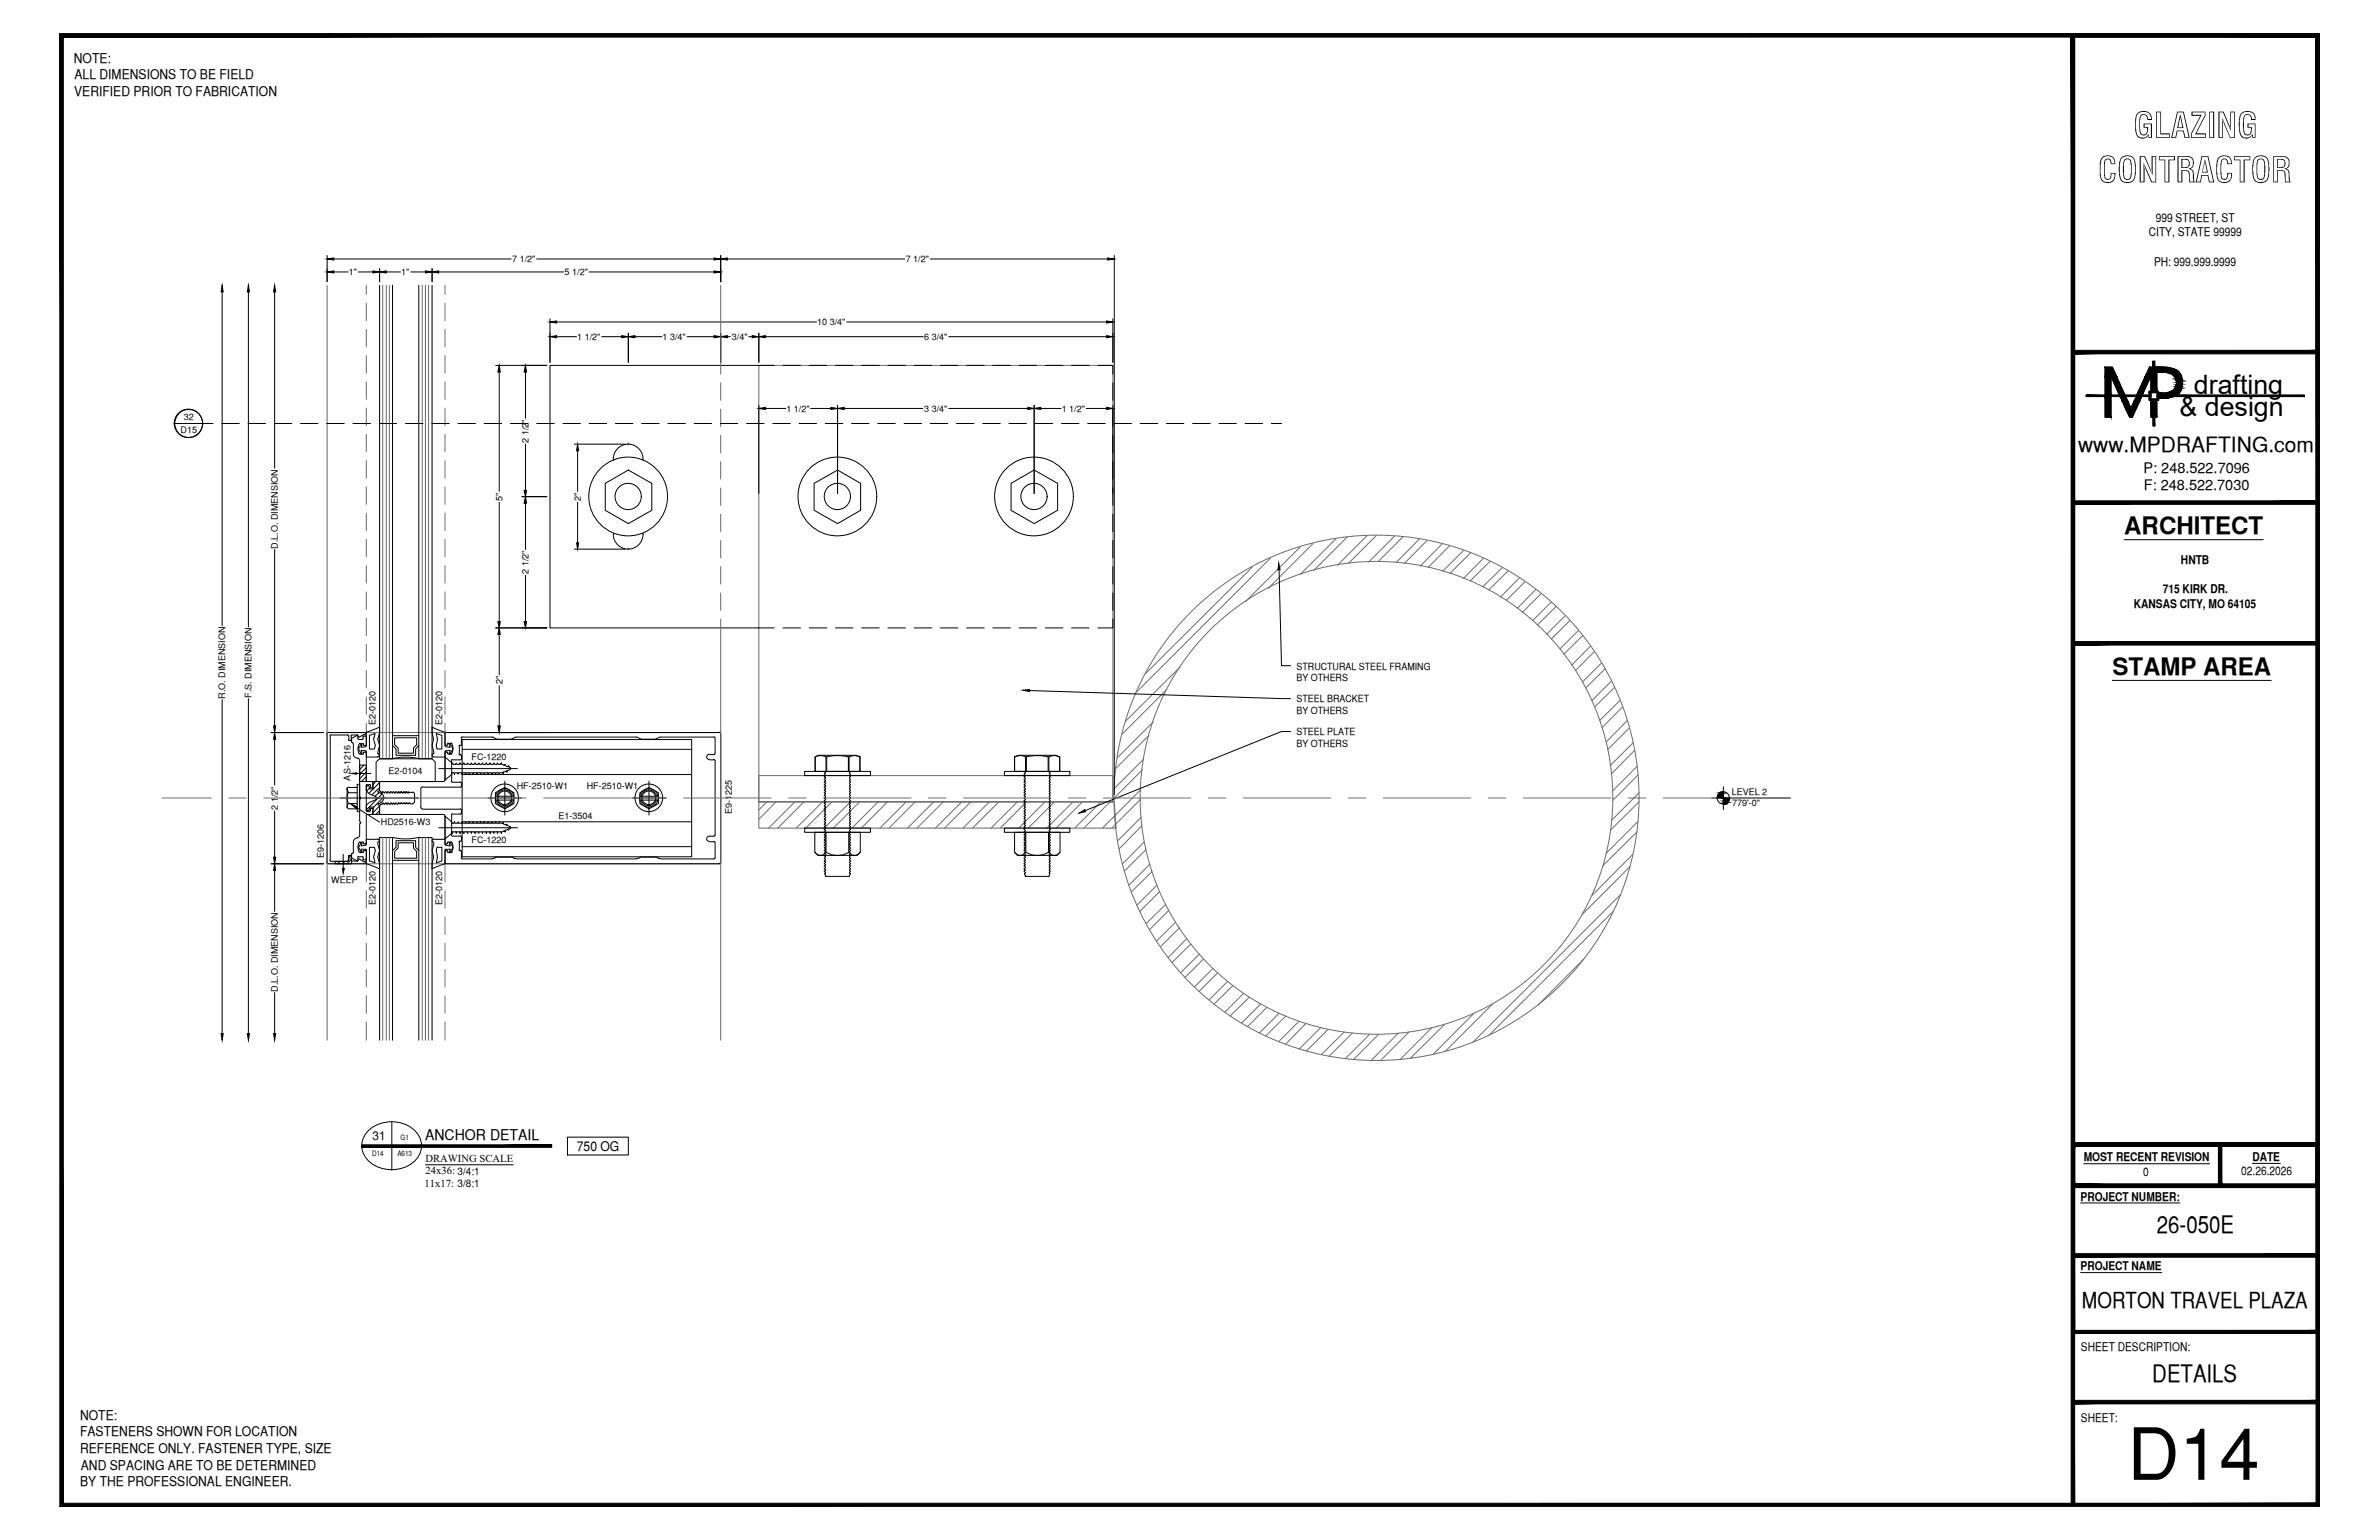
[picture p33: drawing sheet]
<svg xmlns="http://www.w3.org/2000/svg" width="432mm" height="279mm" viewBox="0 0 432 279" stroke-linecap="round" stroke-linejoin="round" font-family="sans-serif">
<defs><g id="words">
<text font-size="13.1" x="386.1" y="268.5">D14</text>
<g font-size="6.3">
<text x="387.2" y="25">GLAZING</text>
<text x="380.8" y="33.1">CONTRACTOR</text>
</g>
<g font-size="4.9">
<text x="398.2" y="71.5">drafting</text>
<text x="395.6" y="75.5">&amp; design</text>
</g>
<g font-size="4.4">
<text x="385.6" y="97">ARCHITECT</text>
<text x="383.4" y="122.5">STAMP AREA</text>
<text x="391.5" y="223.7">26-050E</text>
<text x="390.7" y="250.7">DETAILS</text>
</g>
<text font-size="4" x="377.9" y="237.2">MORTON TRAVEL PLAZA</text>
<text font-size="3.8" x="377.2" y="82">www.MPDRAFTING.com</text>
<text font-size="2.7" x="77.2" y="206.8">ANCHOR DETAIL</text>
<g font-size="2.6">
<text x="389.1" y="85.8">P: 248.522.7096</text>
<text x="389.1" y="89">F: 248.522.7030</text>
</g>
<g font-size="2.4">
<text x="13.4" y="11.4">NOTE:</text>
<text x="13.5" y="17.4">VERIFIED PRIOR TO FABRICATION</text>
<text x="13.5" y="14.4">ALL DIMENSIONS TO BE FIELD</text>
<text x="104.7" y="208.8">750 OG</text>
<text x="14.5" y="257.6">NOTE:</text>
<text x="14.5" y="260.6">FASTENERS SHOWN FOR LOCATION</text>
<text x="14.5" y="263.7">REFERENCE ONLY. FASTENER TYPE, SIZE</text>
<text x="14.5" y="269.6">BY THE PROFESSIONAL ENGINEER.</text>
<text x="14.7" y="266.6">AND SPACING ARE TO BE DETERMINED</text>
</g>
<g font-size="2.2">
<text x="391.3" y="40.2">999 STREET, ST</text>
<text x="390" y="42.9">CITY, STATE 99999</text>
<text x="391" y="48.2">PH: 999.999.9999</text>
<text x="392.6" y="107.6">715 KIRK DR.</text>
<text x="395.9" y="102.3">HNTB</text>
<text x="387.3" y="110.2">KANSAS CITY, MO 64105</text>
<text x="67.6" y="206.9">31</text>
<text x="378.2" y="210.6">MOST RECENT REVISION</text>
<text x="389" y="213.3">0</text>
<text x="406.8" y="213.2">02.26.2026</text>
<text x="408.8" y="210.6">DATE</text>
<text x="377.6" y="217.8">PROJECT NUMBER:</text>
<text x="377.6" y="230.4">PROJECT NAME</text>
<text x="377.7" y="245.2">SHEET DESCRIPTION:</text>
<text x="377.7" y="257.9">SHEET:</text>
</g>
<g font-size="1.9">
<text x="77" y="215.3">11x17: 3/8:1</text>
<text x="77.2" y="210.9">DRAWING SCALE</text>
<text x="77.2" y="213">24x36: 3/4:1</text>
</g>
<g font-size="1.8">
<text x="235.3" y="121.5">STRUCTURAL STEEL FRAMING</text>
<text x="235.3" y="123.6">BY OTHERS</text>
<text x="235.3" y="127.4">STEEL BRACKET</text>
<text x="235.3" y="129.6">BY OTHERS</text>
<text x="235.3" y="133.3">STEEL PLATE</text>
<text x="235.3" y="135.6">BY OTHERS</text>
</g>
<g font-size="1.6">
<text x="93" y="47.6">7 1/2&quot;</text>
<text x="164.4" y="47.6">7 1/2&quot;</text>
<text x="63.3" y="50">1&quot;</text>
<text x="72.8" y="50">1&quot;</text>
<text x="102.5" y="49.9">5 1/2&quot;</text>
<text x="148.3" y="59">10 3/4&quot;</text>
<text x="104.8" y="61.7">1 1/2&quot;</text>
<text x="120.3" y="61.7">1 3/4&quot;</text>
<text x="132.8" y="61.7">3/4&quot;</text>
<text x="167.8" y="61.7">6 3/4&quot;</text>
<text x="33.3" y="76.1">32</text>
<text x="142.7" y="74.7">1 1/2&quot;</text>
<text x="167.8" y="74.7">3 3/4&quot;</text>
<text x="192.7" y="74.7">1 1/2&quot;</text>
<text x="32.8" y="78.6">D15</text>
<text x="95.9" y="80.3" transform="rotate(-90 95.9 80.3)">2 1/2&quot;</text>
<text x="91.2" y="90.9" transform="rotate(-90 91.2 90.9)">5&quot;</text>
<text x="105.4" y="90.9" transform="rotate(-90 105.4 90.9)">2&quot;</text>
<text x="50.4" y="99.6" transform="rotate(-90 50.4 99.6)">D.L.O. DIMENSION</text>
<text x="95.9" y="104.1" transform="rotate(-90 95.9 104.1)">2 1/2&quot;</text>
<text x="91.2" y="124.1" transform="rotate(-90 91.2 124.1)">2&quot;</text>
<text x="40.9" y="126.7" transform="rotate(-90 40.9 126.7)">R.O. DIMENSION</text>
<text x="45.7" y="126.6" transform="rotate(-90 45.7 126.6)">F.S. DIMENSION</text>
<text x="68.1" y="131.6" transform="rotate(-90 68.1 131.6)">E2-0120</text>
<text x="80.3" y="131.6" transform="rotate(-90 80.3 131.6)">E2-0120</text>
<text x="85.6" y="137.9">FC-1220</text>
<text x="63.6" y="141.6" transform="rotate(-90 63.6 141.6)">AS-1216</text>
<text x="70.5" y="140.3">E2-0104</text>
<text x="93.8" y="143.1">HF-2510-W1</text>
<text x="106.5" y="143.1">HF-2510-W1</text>
<text x="50.4" y="146.9" transform="rotate(-90 50.4 146.9)">2 1/2&quot;</text>
<text x="69.2" y="149.7">HD2516-W3</text>
<text x="101.3" y="148.7">E1-3504</text>
<text x="132.8" y="147.7" transform="rotate(-90 132.8 147.7)">E9-1225</text>
<text x="314.3" y="144.3">LEVEL 2</text>
<text x="314.4" y="146.2">779'-0&quot;</text>
<text x="58.8" y="155.7" transform="rotate(-90 58.8 155.7)">E9-1206</text>
<text x="85.6" y="152.9">FC-1220</text>
<text x="60.1" y="160.1">WEEP</text>
<text x="68.1" y="164.3" transform="rotate(-90 68.1 164.3)">E2-0120</text>
<text x="80.3" y="164.3" transform="rotate(-90 80.3 164.3)">E2-0120</text>
<text x="50.4" y="180" transform="rotate(-90 50.4 180)">D.L.O. DIMENSION</text>
</g>
<g font-size="1.3">
<text x="67.6" y="209.8">D14</text>
<text x="72.1" y="209.8">A613</text>
<text x="72.7" y="206.9">G1</text>
</g>
</g></defs>
<!-- layer: SURROUNDING CONDITIONS -->
<g fill="none" stroke="#6c6c6c" stroke-width=".18">
<path d="M137.7 66.3h64.3v79.2h-64.3zM236 99.3l-9.9 9.9M238.3 98.6l-8.1 8.1M242.5 97.7l-6.5 6.5M244.5 97.5l-6.1 6M248.1 97.2l-5.3 5.4M249.8 97.2l-5.1 5M253.1 97.3l-4.7 4.7M254.6 97.4l-4.5 4.5M257.6 97.8l-4.2 4.3M259 98l-4.1 4.2M261.7 98.7l-3.9 4"/>
<path d="M263.1 99.1l-3.9 3.8M265.6 99.9l-3.7 3.7M227.3 102.9l-19.4 19.3M230.6 101.2l-24.3 24.3M266.9 100.3l-3.8 3.8M269.2 101.3l-3.6 3.7M270.4 101.9l-3.6 3.5M272.7 103l-3.6 3.5M273.7 103.6l-3.5 3.5M275.8 104.8l-3.4 3.5M276.8 105.5l-3.4 3.5M278.8 106.9l-3.4 3.5"/>
<path d="M279.7 107.7l-3.3 3.4M281.6 109.2l-3.4 3.4M282.4 110l-3.4 3.4M284.1 111.7l-3.4 3.4M284.9 112.6l-3.3 3.4M286.5 114.4l-3.4 3.3M287.3 115.3l-3.5 3.4M288.7 117.2l-3.4 3.4M289.4 118.2l-3.5 3.5M59.4 132.9h71.4v23.8h-71.4zM207.3 139.7l-5.1 5.1M207.6 137.7l-5.4 5.4"/>
<path d="M208.5 133.4l-5.9 6M209.3 131l-6.5 6.5M211.8 125.1l-8.2 8.1M214.2 121l-9.9 9.9M290.7 120.3l-3.5 3.5M291.3 121.3l-3.5 3.5M292.5 123.6l-3.6 3.5M293.1 124.7l-3.7 3.6M294.1 127.1l-3.8 3.6M294.5 128.3l-3.7 3.7M295.3 130.7l-3.8 3.9M295.7 132.1l-3.9 3.9"/>
<path d="M296.4 134.7l-4.1 4.2M296.7 136.1l-4.2 4.3M297.1 139.1l-4.4 4.4M137.7 145.5h64.5l.4 4.7h-64.9zM137.7 140.7h64.3v4.8h-64.3zM139.2 145.5l-1.5 1.4M140.8 145.5l-3.1 3.2M144.3 145.5l-4.8 4.7M145.9 145.5l-4.7 4.7M149.3 145.5l-4.8 4.7M151 145.5l-4.8 4.7M154.4 145.5l-4.8 4.7"/>
<path d="M156 145.5l-4.7 4.7M159.4 145.5l-4.8 4.7M161.1 145.5l-4.8 4.7M164.5 145.5l-4.8 4.7M166.1 145.5l-4.7 4.7M169.5 145.5l-4.8 4.7M171.2 145.5l-4.8 4.7M174.6 145.5l-4.8 4.7M176.2 145.5l-4.8 4.7M179.6 145.5l-4.8 4.7M181.3 145.5l-4.8 4.7M184.7 145.5l-4.8 4.7"/>
<path d="M186.3 145.5l-4.8 4.7M189.7 145.5l-4.8 4.7M191.4 145.5l-4.8 4.7M194.8 145.5l-4.8 4.7M196.5 145.5l-4.8 4.7M199.8 145.5l-4.7 4.7M201.5 145.5l-4.8 4.7M207 143.3l-6.9 6.9M207 145l-5.2 5.2M207.1 148.3l-4.2 4.2M207.3 149.8l-4.2 4.2M207.7 152.7l-3.9 4"/>
<path d="M208 154.1l-3.9 4M208.7 156.8l-3.8 3.8M209.1 158.1l-3.7 3.7M295.8 157.2l-8.7 8.7M296.4 155l-7.5 7.5M297.1 150.9l-6.2 6.2M297.3 149l-5.8 5.8M297.3 140.6l-4.6 4.6M297.5 143.8l-5 5M297.5 145.5l-5.2 5.1M210 160.6l-3.6 3.6M210.5 161.7l-3.6 3.7"/>
<path d="M211.6 164.1l-3.6 3.5M212.2 165.2l-3.5 3.5M213.4 167.3l-3.5 3.5M214.1 168.3l-3.5 3.5M215.4 170.3l-3.4 3.4M216.2 171.3l-3.5 3.3M217.7 173.1l-3.4 3.4M218.4 174l-3.3 3.4M220.2 175.7l-3.4 3.4M221 176.5l-3.4 3.4M222.8 178.1l-3.3 3.3M223.8 178.8l-3.5 3.4"/>
<path d="M287.4 174.1l-8.3 8.3M292.9 165.3l-22.6 22.5M294.1 162.3l-26.8 26.8M225.7 180.2l-3.4 3.4M226.8 180.9l-3.5 3.4M228.9 182.1l-3.5 3.5M229.9 182.8l-3.5 3.4M232.2 183.8l-3.6 3.6M233.4 184.3l-3.7 3.7M235.8 185.3l-3.7 3.7M237 185.7l-3.7 3.8M239.7 186.4l-3.9 3.9"/>
<path d="M241 186.8l-3.9 3.9M244 187.3l-4.2 4M245.4 187.5l-4.2 4.1M248.6 187.6l-4.4 4.5M250.3 187.6l-4.6 4.6M253.8 187.5l-4.9 4.9M255.7 187.3l-5.1 5.1M259.8 186.5l-5.7 5.7M262.2 185.9l-6.2 6.1M267.5 183.8l-7.4 7.5M271 182.1l-8.7 8.7"/>
<circle cx="249.8" cy="144.7" r="47.7"/>
<circle cx="249.8" cy="144.7" r="42.9"/>
</g>
<!-- layer: COMPONENTS2 -->
<g fill="none" stroke="#000" stroke-width=".18">
<path d="M140.5 66.3h-40.7v47.6h40.7M142.1 66.3h3.2M146.9 66.3h3.2M151.6 66.3h3.2M156.4 66.3h3.2M161.2 66.3h3.1M165.9 66.3h3.2M170.7 66.3h3.2M175.5 66.3h3.1M180.2 66.3h3.2M185 66.3h3.2M189.7 66.3h3.2"/>
<path d="M194.5 66.3h3.2M199.3 66.3h2.7v1.6M202 69.5v3.1M202 74.2v3.2M202 79v3.2M111.3 96.9a2.7 2.7 0 0 0 2.7 2.7M111.4 83.3v.2M111.4 96.8v.2M114 80.6a2.7 2.7 0 0 1 2.7 2.7M114 80.6a2.7 2.7 0 0 0-2.7 2.7M114 99.6h.1M114 80.6h.1"/>
<path d="M116.7 96.9a2.7 2.7 0 0 1-2.7 2.7M116.7 83.3v.2M116.7 96.8v.2M202 83.8v3.1M202 88.5v3.2M202 93.3v3.2M202 98v3.2M142.1 113.9h3.2M146.9 113.9h3.2M151.6 113.9h3.2M156.4 113.9h3.2M161.2 113.9h3.1"/>
<path d="M165.9 113.9h3.2M170.7 113.9h3.2M175.5 113.9h3.1M180.2 113.9h3.2M185 113.9h3.2M189.7 113.9h3.2M194.5 113.9h3.2M202 112.3v1.6h-2.7M202 102.8v3.2M202 107.6v3.1M63.8 134.6l.1 .1M63.8 134v.6"/>
<path d="M63.9 133.9l-.1 .1M63.9 134.7h.1M64 134.7l.1 .1M64.1 134.9v1.9M64.1 136.8a.73 .73 0 0 0 .8 .7M64.8 133.4h.2M64.8 133.4l-.9 .5M64.9 137.6h.1M64.9 137.5l.3 .3M65 134l.1 .1M65 133.5v.5M65.1 134.2h.7"/>
<path d="M65.2 135a1.81 1.81 0 0 0 0 1.8M65.2 136.7l.1 .1M65.3 137.9v2.2M65.3 134.9h-.1M65.3 134.9h.6M65.3 136.8h.6M65.8 134v.1M65.9 134.9l.1 .1M65.9 133.7v.3M65.9 133.5l-.1 .1M66 133.5l.4 .1M66 135l.1 .3"/>
<path d="M66 136.6v.1M66 136.7l-.1 .1M66.1 136.5l-.1 .1M66.1 136.5l.4 .1M66.5 136.7v5l.1 .1M66.5 133.7v1.4M66.5 135.1l-.4 .2M63.8 155.5l.1 .1M63.8 154.9v.7M63.9 155.7l.9 .5M63.9 154.8l-.1 .1M63.9 154.9h.1"/>
<path d="M64.1 154.7l-.1 .1M64.1 152.8v1.9M64.9 152a.73 .73 0 0 0-.8 .7M64.9 152h.1M65 155.5v.6M65 156.1l-.2 .1M65.1 155.4l-.1 .1M65.1 155.4h.7M65.2 152.8a1.52 1.52 0 0 0 .1 1.8M65.2 151.7l-.3 .3M65.3 148.9v.1M65.3 144.5v.1"/>
<path d="M65.3 140v.1M65.3 149.5v2.2M65.3 149.4v.1M65.3 144.9v4.1M65.3 140.5v4M65.3 152.8h-.1M65.3 149.1l.2 .1M65.3 144.6l.2 .1M65.3 140.1l.2 .2M65.3 152.8h.6M65.3 154.7h.6M65.4 149.2v.1"/>
<path d="M65.4 144.7v.1M65.4 140.2v.2M65.5 149.3l-.2 .1M65.5 144.8l-.2 .2M65.5 140.4l-.2 .1M65.8 155.4v.1M65.8 155.9l.1 .1M65.9 152.8l.1 .1M65.9 155.5v.4M66 153l.1 .1M66 152.9v.1M66 156h.4"/>
<path d="M66 154.5l-.1 .1M66.1 154.3l-.1 .3M66.1 154.3l.4 .2M66.4 155.9l-.1 .1M66.5 142.4v4.7l.1 .1M66.5 154.5v1.4M66.5 152.9l-.4 .2M66.6 142.3l-.1 .1M66.6 147.8l-.1 .1v5.1M66.6 141.8h1M66.6 142.4h.5M66.6 147.3h.5"/>
<path d="M66.6 147.8h1M67.1 142.3l.1 .1M67.2 147.1l-.1 .1M67.2 142.4l.1 .5M67.2 146.7v.4M67.3 146.6l-.1 .1M67.4 142.9h.2M67.4 146.7h.2M67.5 141.8l.1 .1M67.5 146.6l.1 .1M67.6 142.8l-.1 .1M67.6 147.6l-.1 .1"/>
<path d="M67.7 141.9v.9M67.7 146.7v.9"/>
</g>
<!-- layer: FASTENERS -->
<g fill="none" stroke="#000" stroke-width=".18">
<path d="M109.9 87.7l4.1-2.4 4.3 2.4v4.9l-4.3 2.4-4.1-2.4zM147.8 87.7l4.2-2.4 4.2 2.4v4.9l-4.2 2.4-4.2-2.4zM183.5 87.7l4.2-2.4 4.3 2.4v4.9l-4.3 2.4-4.2-2.4zM79.6 139.4h14.3M82 138.5l.3 .1M82 138.5l-1.2-1.1v4.1l1.2-1.1M82.1 138.6l.1-.2v.2M82.3 138.7h.4M82.6 138.6l.2-.1 .2 .1M82.8 138.6v-.2l.1 .2M83 138.7h.4M83.3 138.6l.2-.1 .2 .1"/>
<path d="M83.5 138.6v-.2v.2M83.7 138.7h.3M83.9 134.2h41.6v21.2h-41.6zM83.9 136h41.6M84 138.6l.1-.1 .2 .1M84.2 138.6v-.2v.2M84.3 138.7h.4M84.7 138.6l.1-.1 .2 .1M84.8 138.6l.1-.2v.2M85 138.7h.4M85.4 138.6l.1-.1 .2 .1M85.5 138.6v-.2l.1 .2"/>
<path d="M85.7 138.7h.3M86.2 138.5l-.2 .1M86.2 138.6v-.2v.2M86.2 138.5l.2 .1M86.4 138.7h.3M86.7 138.6l.2-.1 .1 .1M86.9 138.6v-.2v.2M87.1 138.7h.3M87.4 138.6l.2-.1 .1 .1M87.6 138.6v-.2v.2M87.8 138.7h.3M88.1 138.6l.2-.1 .1 .1"/>
<path d="M88.3 138.6v-.2v.2M88.5 138.7h.3M88.7 138.6l.2-.1 .2 .1M89 138.6v-.2v.2M89.1 138.7h.4M89.4 138.6l.2-.1 .2 .1M89.6 138.6l.1-.2v.2M89.8 138.7h.4M90.1 138.6l.2-.1 .2 .1M90.3 138.6v-.2l.1 .2M90.5 138.7h.3M90.9 138.5l-.1 .1"/>
<path d="M91 138.6v-.2v.2M91 138.6l.5 .2M91.6 138.7l-.2 .1M91.6 138.8l.1 .1M91.7 138.7v.1M91.8 140l-.4 .1M91.8 138.9l.3 .2M92.1 139.8l-.1 .3-.2-.2M92.3 138.9l-.2 .2M92.3 139l.1 .1M92.3 139.1l.1 .1M92.5 139.3h.1"/>
<path d="M92.6 139.3v.1M92.6 139.6l-.5 .2M92.6 139.5v.1M92.7 139.4v.1M146 140h12v.7h-12zM148 140h.1M149.6 140v.1h.3l-.3 .4 .3 .2-.3 .2v.1l.3 .1-.3 .3 .3 .2-.3 .3v.1h.3l-.3 .4 .3 .2-.3 .2v.1l.3 .1-.3 .3 .3 .2-.3 .3v.1l.3 .1-.3 .3 .3 .2-.3 .2v.1l.3 .1-.3 .3 .3 .2-.3 .3v.1l.3 .1-.3 .3 .3 .2-.3 .2v.1l.3 .1-.3 .3 .3 .2-.3 .3v.1l.3 .1-.3 .3 .3 .2-.3 .2v.2h.3l-.3 .3 .3 .2-.3 .3v.1l.3 .1-.3 .3 .3 .2-.3 .2v.2h.3l-.3 .3 .3 .2-.3 .3v.1l.3 .1-.3 .3 .3 .2-.3 .2v.2h.3l-.3 .3 .3 .2-.3 .3v.1l.3 .1-.3 .3 .3 .2-.3 .2v.2h.3l-.3 .3 .3 .2-.3 .3v.1l.3 .1-.3 .3 .3 .2-.3 .2v.2h.3l-.3 .4 .3 .1-.3 .3v.1l.3 .1-.3 .3 .3 .2-.3 .3v.1h.3l-.2 .3 .2 .5h4.3l.2-.5-.2-.1 .2-.3-.2-.2 .2-.2-.2-.2 .2-.3-.2-.2 .2-.3-.2-.2 .2-.3-.2-.2 .2-.2-.2-.2 .2-.3-.2-.2 .2-.3-.2-.2 .2-.3-.2-.2 .2-.2-.2-.2 .2-.3-.2-.2 .2-.3-.2-.2 .2-.3-.2-.2 .2-.2-.2-.2 .2-.4-.2-.1 .2-.3-.2-.2 .2-.3-.2-.2 .2-.2-.2-.2 .2-.4-.2-.1 .2-.3-.2-.2 .2-.3-.2-.2 .2-.3-.2-.1 .2-.4-.2-.2 .2-.2-.2-.2 .2-.3-.2-.2 .2-.3-.2-.2 .2-.3-.2-.2 .2-.2-.2-.2 .2-.3-.2-.2 .2-.3-.2-.2 .2-.3-.2-.2 .2-.2-.2-.2 .2-.3-.2-.2 .2-.3-.2-.2 .2-.3-.2-.2 .2-.2-.2-.2 .2-.3-.2-.2 .2-.3-.2-.3 .2-.2M149.9 140h-1.9v-2.6l.5-.3h.7a2.63 2.63 0 0 0 1.9 .1h2.2a2.05 2.05 0 0 0 1.6-.1l.9 .1 .3 .2v2.6M149.9 137.4v2.6h.2M150.1 137.4v2.6h3.9M154 137.4v2.6h.1v-2.6M156.1 137.4l-.7-.4h-6.8l-.6 .4v2.6"/>
<path d="M156.1 137.4h.1M156.1 137.4v2.6h-2M156.1 140h.1M182.3 140h11.9v.7h-11.9zM184.1 137.4l.7-.4h6.8l.7 .4v2.6M184.1 140v-2.6l.7-.3h.7a2.15 2.15 0 0 0 1.8 .1l1.7-.1a2.76 2.76 0 0 0 1.9 .1l.8-.1 .6 .3v2.6h-1.9M184.1 137.4h.1M184.1 137.4v2.6h2.1M184.1 140h.1M185.9 140l.2 .2-.2 .3 .2 .2-.2 .2 .2 .3-.2 .2 .2 .3-.2 .2 .2 .2-.2 .3 .2 .2-.2 .2 .2 .3-.2 .2 .2 .3-.2 .2 .2 .2-.2 .3 .2 .2-.2 .2 .2 .3-.2 .2 .2 .3-.2 .2 .2 .2-.2 .3 .2 .2-.2 .2 .2 .3-.2 .2 .2 .3-.2 .2 .2 .2-.2 .3 .2 .2-.2 .2 .2 .3-.2 .2 .2 .3-.2 .2 .2 .2-.2 .3 .2 .2-.2 .2 .2 .3-.2 .2 .2 .3-.2 .2 .2 .2-.2 .3 .2 .2-.2 .2 .2 .3-.2 .2 .2 .3-.2 .2 .2 .2-.2 .3 .2 .3-.2 .1 .2 .3-.2 .2 .2 .3-.2 .2 .2 .2-.2 .3 .2 .3-.2 .1 .2 .3-.2 .3 .2 .2-.2 .2 .2 .3-.2 .2 .2 .3-.2 .2 .2 .2-.2 .2 .2 .5h4.3l.2-.5-.2-.3 .2-.1-.2-.3 .2-.2-.2-.3 .2-.2-.2-.3 .2-.1-.2-.4 .2-.2-.2-.2 .2-.2-.2-.3 .2-.2-.2-.3 .2-.2-.2-.3 .2-.2-.2-.2 .2-.2-.2-.3 .2-.2-.2-.3 .2-.2-.2-.3 .2-.2-.2-.2 .2-.2-.2-.3 .2-.2-.2-.3 .2-.2-.2-.3 .2-.2-.2-.2 .2-.2-.2-.3 .2-.2-.2-.3 .2-.2-.2-.3 .2-.2-.2-.2 .2-.2-.2-.3 .2-.2-.2-.3 .2-.2-.2-.3 .2-.2-.2-.2 .2-.2-.2-.3 .2-.2-.2-.3 .2-.2-.2-.3 .2-.2-.2-.2 .2-.2-.2-.3 .2-.2-.2-.3 .2-.2-.2-.3 .2-.2-.2-.2 .2-.2-.2-.4 .2-.1-.2-.3 .2-.2-.2-.3 .2-.2-.2-.2 .2-.2-.2-.4 .2-.1M186.2 137.4v2.6v-2.6M190.2 137.4v2.6h-4"/>
<path d="M190.4 137.4v2.6h-.2M192.3 140h.1M61.7 144.8h14.2M63 146.4l.3 .3M63 143.1l.2 .7a2.19 2.19 0 0 0 0 1.9M63.2 145.7l-.2 .8M63.2 145.8h1.6M63.2 143.8h1.6M63.3 142.8l-.3 .3v3.3M63.3 146.7h1.5M63.3 142.9h1.5M64.8 142.3h.5v5h-.5z"/>
<path d="M79.6 150.2h14.3M82 149.2l.1 .2M82 149.2l-1.2-1.1v4.1l1.2-1.1M82.1 151.1l.1 .1v-.1M82.1 140.2l-.1 .2M82.2 140.2h.2M82.2 149.4h.2M82.3 150.9l-.3 .1M82.3 150.9h.4M82.3 140.2l.2 .1M82.3 149.4l.2-.2 .1 .2M82.5 140.3v.2v-.2"/>
<path d="M82.5 149.2v-.1v.1M82.6 140.2l-.1 .1M82.6 150.9l.2 .1 .2-.1M82.7 140.2h.3M82.7 149.4h.3M82.8 151.1v.1l.1-.1M83 140.2l.1 .1M83 149.4l.1-.2 .2 .2M83 150.9h.4M83.1 140.3l.1 .2v-.2M83.1 149.2l.1-.1v.1M83.3 140.2l-.2 .1"/>
<path d="M83.3 140.2l.5 .1M83.3 149.4l.5-.2 .2 .2h.4M83.3 150.9l.2 .1 .2-.1M83.5 151.1v.1v-.1M83.7 150.9h.3M83.8 140.3v.2l.1-.2M83.8 149.2v-.1l.1 .1M83.9 140.5h41.6M83.9 149.1h41.6M83.9 153.6h41.6M84 150.9l.1 .1 .2-.1M84.2 151.1v.1v-.1"/>
<path d="M84.3 150.9h.4M84.4 140.2l.1 .1M84.4 149.4l.1-.2 .2 .2M84.4 140.2h-.4l-.2 .1M84.5 140.3v.2l.1-.2M84.5 149.2v-.1l.1 .1M84.7 140.2l-.2 .1M84.7 150.9l.1 .1 .2-.1M84.7 140.2h.3M84.7 149.4h.3M84.8 151.1l.1 .1v-.1M85 140.2l.2 .1 .1-.1"/>
<path d="M85 149.4l.2-.2 .1 .2M85 150.9h.4M85.2 140.3v.2v-.2M85.2 149.2v-.1v.1M85.3 140.2l.5 .1M85.3 149.4l.5-.2 .2 .2h.4M85.4 150.9l.1 .1 .2-.1M85.5 151.1v.1l.1-.1M85.7 150.9h.3M85.9 140.3v.2v-.2M85.9 149.2v-.1v.1M86 150.9l.2 .1"/>
<path d="M86.2 151.1v.1v-.1M86.4 140.2l.1 .1M86.4 150.9l-.2 .1M86.4 149.4l.1-.2 .2 .2M86.4 140.2h-.4l-.1 .1M86.4 150.9h.3M86.6 140.3v.2v-.2M86.6 149.2v-.1v.1M86.7 140.2l-.1 .1M86.7 150.9l.2 .1 .1-.1M86.7 140.2h.4M86.7 149.4h.4"/>
<path d="M86.9 151.1v.1v-.1M87.1 150.9h.3M87.1 140.2l.1 .1M87.1 149.4l.1-.2 .2 .2M87.2 140.3v.2v-.2M87.2 149.2v-.1v.1M87.4 140.2l-.1 .1M87.4 150.9l.2 .1 .1-.1M87.4 140.2h.4M87.4 149.4h.4M87.6 151.1v.1v-.1M87.7 140.2l.2 .1"/>
<path d="M87.7 149.4l.2-.2 .1 .2M87.8 150.9h.3M87.9 140.3v.2v-.2M87.9 149.2v-.1v.1M88 140.2l-.1 .1M88.1 140.2l.5 .1M88.1 149.4l.5-.2 .1 .2h.5M88.1 150.9l.2 .1 .1-.1M88.3 151.1v.1v-.1M88.5 150.9h.3M88.6 140.3v.2v-.2M88.6 149.2v-.1v.1"/>
<path d="M88.6 144.8h6.1M88.7 150.9l.2 .1 .2-.1M89 151.1v.1v-.1M89.1 150.9h.4M89.1 140.2l.2 .1M89.1 149.4l.2-.2 .1 .2M89.2 140.2h-.5l-.1 .1M89.3 140.3v.2v-.2M89.3 149.2v-.1v.1M89.4 140.2l-.1 .1M89.4 150.9l.2 .1 .2-.1M89.5 140.2h.3"/>
<path d="M89.5 149.4h.3M89.6 151.1l.1 .1v-.1M89.8 140.2l.1 .1 .2-.1M89.8 149.4l.1-.2 .2 .2M89.8 150.9h.4M89.9 143.8l1.7-.9 1.7 .9v2l-1.7 .9-1.7-.9zM89.9 144.5h3.4M89.9 145.2h3.4M90 144.4a1.68 1.68 0 0 1 1.6-1.3 1.68 1.68 0 0 1 1.6 1.3M90 145.1a1.68 1.68 0 0 0 1.6 1.3 1.68 1.68 0 0 0 1.6-1.3M90 140.3v.2v-.2M90 149.2v-.1v.1"/>
<path d="M90.1 140.2h.4M90.1 149.4h.4M90.1 150.9l.2 .1 .2-.1M90.2 144.4a1.43 1.43 0 0 1 1.4-1.1 1.43 1.43 0 0 1 1.4 1.1M90.2 145.1a1.43 1.43 0 0 0 1.4 1.1 1.43 1.43 0 0 0 1.4-1.1M90.3 151.1v.1l.1-.1M90.5 140.2l.1 .1M90.5 149.4l.1-.2 .2 .2M90.5 150.9h.3M90.6 140.3l.1 .2v-.2M90.6 149.2l.1-.1v.1M90.8 140.2l-.2 .1"/>
<path d="M90.8 150.9l.1 .1M90.8 140.2h.4M90.8 149.4h.4M91 151.1v.1v-.1M91.1 150.9l-.1 .1M91.2 140.2h.1M91.3 149.3h-.1M91.4 140.2l-.1 .2v-.1M91.4 149.4l-.1-.2 .1 .3M91.4 140l-.1 .2M91.4 150.8l.2 .1M91.4 149.5l.4 .2"/>
<path d="M91.5 150.7l-.4 .2M91.6 141.7v6.2M91.7 150.7v.2M91.7 150.6l-.1 .1M92 149.5l-.2 .2M92 149.5l.1 .3M92.1 150.4l.2 .2M92.1 149.8l.5 .2M92.1 150.5l-.3 .1M92.4 150.5l-.1 .1M92.4 150.3l-.1 .1M92.6 150v.1"/>
<path d="M92.6 150.3l-.1 .1M92.6 150.2v.1M92.7 150.1v.1M114.7 144.8h6.2M116.1 144.4a1.68 1.68 0 0 1 1.7-1.3 1.68 1.68 0 0 1 1.6 1.3M116.1 145.1a1.68 1.68 0 0 0 1.7 1.3 1.68 1.68 0 0 0 1.6-1.3M116.1 143.8l1.7-.9 1.7 .9v2l-1.7 .9-1.7-.9zM116.1 144.5h3.4M116.1 145.2h3.4M116.4 144.4a1.43 1.43 0 0 1 1.4-1.1 1.43 1.43 0 0 1 1.3 1.1M116.4 145.1a1.43 1.43 0 0 0 1.4 1.1 1.43 1.43 0 0 0 1.3-1.1M117.8 141.7v6.2"/>
<path d="M146 150.2h12v.8h-12zM147.9 154.6l.6 .6h7.1l.5-.6M149.9 151h4.2v3.6a4 4 0 0 1-4.2 0zM149.9 151h-2v3.6a1.19 1.19 0 0 0 2 0M154.1 151h2v3.6a1.25 1.25 0 0 1-2 0M182.3 150.2h11.9v.8h-11.9zM184.1 154.6l.6 .6h7.1l.6-.6M186.2 151h4.1v3.6a4 4 0 0 1-4.1 0zM186.2 151h-2.1v3.6a1.19 1.19 0 0 0 2.1 0M190.3 151h2.1v3.6a1.25 1.25 0 0 1-2.1 0"/>
<circle cx="114" cy="90.1" r="7.1"/>
<circle cx="114" cy="90.1" r="2.38"/>
<circle cx="152" cy="90.1" r="7.1"/>
<circle cx="152" cy="90.1" r="2.38"/>
<circle cx="187.7" cy="90.1" r="7.1"/>
<circle cx="187.7" cy="90.1" r="2.38"/>
<circle cx="91.6" cy="144.7" r="2.51"/>
<circle cx="91.6" cy="144.7" r="1.24"/>
<circle cx="117.8" cy="144.7" r="2.51"/>
<circle cx="117.8" cy="144.7" r="1.24"/>
</g>
<!-- layer: DIM -->
<g fill="none" stroke="#000" stroke-width=".18">
<path d="M40.3 53v60.5M45.1 53v60.7M49.8 53v32M59.4 46.4v4.7M60.6 49.3h2.6M60.6 47h32.2M65 49.3h2.7M68.9 48.8v2.3M70.1 49.3h2.6M74.5 49.3h2.7M78.4 48.8v2.3M79.6 49.3h22.7"/>
<path d="M97.4 47h32.2M106.9 49.3h22.7M130.8 46.4v4.7M49.8 99.7v32M104.3 80.6h9.2M104.3 99.6h9.2M104.8 81.8v7.4M104.8 91.1v7.4M40.3 126.9v60.6M45.1 126.7v60.8M49.2 132.9h9.5M49.8 134.1v8.3"/>
<path d="M49.2 156.7h9.5M49.8 147.1v8.4M49.8 157.9v7.5M49.8 180.1v7.4"/>
</g>
<g fill="#000" stroke="#000" stroke-width=".18">
<path d="M40.3 51.8l.2 1.2h-.4zM45.1 51.8l.2 1.2h-.4zM49.8 51.8l.2 1.2h-.3zM59.4 49.3l1.2-.2v.4zM59.4 47l1.2-.2v.4zM67.7 49.1l1.2 .2-1.2 .2zM68.9 49.3l1.2-.2v.4zM77.2 49.1l1.2 .2-1.2 .2zM78.4 49.3l1.2-.2v.4zM129.6 49.1l1.2 .2-1.2 .2zM129.6 46.8l1.2 .2-1.2 .2zM104.8 80.6l.2 1.2h-.4z"/>
<path d="M104.6 98.5h.4l-.2 1.1zM49.8 132.9l.2 1.2h-.3zM49.7 131.7h.3l-.2 1.2zM49.8 156.7l.2 1.2h-.3zM49.7 155.5h.3l-.2 1.2zM40.1 187.5h.4l-.2 1.2zM44.9 187.5h.4l-.2 1.2zM49.7 187.5h.3l-.2 1.2z"/>
</g>
<!-- layer: LIGHT_1 -->
<g fill="none" stroke="#6c6c6c" stroke-width=".18">
<path d="M59.4 51.8v136.9M66.5 51.8v1.6M66.5 55v3.2M66.5 59.8v3.1M80.8 51.8v1.6M80.8 55v3.2M80.8 59.8v3.1M130.8 51.8v16.1M66.5 64.5v3.2M66.5 69.3v3.2M66.5 74v3.2M66.5 78.8v3.2"/>
<path d="M80.8 64.5v3.2M80.8 69.3v3.2M80.8 74v3.2M80.8 78.8v3.2M130.8 69.5v3.1M130.8 74.2v3.2M130.8 79v3.2M66.5 83.6v3.1M66.5 88.3v3.2M66.5 93.1v3.2M66.5 97.9v3.1M80.8 83.6v3.1"/>
<path d="M80.8 88.3v3.2M80.8 93.1v3.2M80.8 97.9v3.1M130.8 83.8v3.1M130.8 88.5v3.2M130.8 93.3v3.2M130.8 98v3.2M66.5 102.6v3.2M66.5 107.4v3.2M66.5 112.1v3.2M66.5 116.9v3.2M80.8 102.6v3.2"/>
<path d="M80.8 107.4v3.2M80.8 112.1v3.2M80.8 116.9v3.2M130.8 102.8v3.2M130.8 107.6v3.1M130.8 112.3v76.4M66.5 121.7v3.1M66.5 126.4v3.2M66.5 131.2v1.7M80.8 121.7v3.1M80.8 126.4v3.2M80.8 131.2v1.7"/>
<path d="M66.5 156.7v3.3M80.8 156.7v3.3M66.5 161.6v3.2M66.5 166.4v3.1M66.5 171.1v3.2M66.5 175.9v3.2M80.8 161.6v3.2M80.8 166.4v3.1M80.8 171.1v3.2M80.8 175.9v3.2M66.5 180.7v3.1M66.5 185.4v3.3"/>
<path d="M80.8 180.7v3.1M80.8 185.4v3.3"/>
</g>
<!-- layer: S-DIM -->
<g fill="none" stroke="#000" stroke-width=".18">
<path d="M99.8 57.8v7.9M101 58.4h47.2M130.8 46.4v4.7M132 47h32.2M153.7 58.4h47.2M168.8 47h32.2M202 57.8v7.9M202.2 46.4v97.8M90 66.3h9.3M90.6 67.5v21.7M95.4 67.5v8.4M101 61.1h3.6"/>
<path d="M109.2 61.1h3.6M114 60.5v5.2M115.3 61.1h4.8M124.7 61.1h4.9M130.8 60.5v5.2M132 61.1h.6M135.9 61.1h.6M137.7 60.5v5.2M137.7 73.5v16M138.9 61.1h28.7M138.9 74.1h3.7M147.1 74.1h3.7"/>
<path d="M152 73.5v16M153.2 74.1h14.3M172.2 61.1h28.7M172.2 74.1h14.4M187.7 73.5v16M188.9 74.1h3.7M197.2 74.1h3.7M202 73.5v16M90.6 91.1v21.7M94.7 90.1h4.6M95.4 80.6v8.4M95.4 91.3v8.4"/>
<path d="M90 113.9h9.3M90.6 115.1v7.3M95.4 104.4v8.4M90 132.9h9.3M90.6 124.4v7.3"/>
</g>
<g fill="#000" stroke="#000" stroke-width=".18">
<path d="M99.8 58.4l1.2-.2v.4zM130.8 47l1.2-.2v.4zM200.9 58.2l1.1 .2-1.1 .2zM201 46.8l1.2 .2-1.2 .2zM90.6 66.3l.2 1.2h-.4zM95.4 66.3l.2 1.2h-.5zM99.8 61.1l1.2-.2v.4zM112.8 60.9l1.2 .2-1.2 .2zM114 61.1l1.3-.2v.4zM129.6 60.9l1.2 .2-1.2 .2zM130.8 61.1l1.2-.2v.4zM136.5 60.9l1.2 .2-1.2 .2z"/>
<path d="M137.7 61.1l1.2-.2v.4zM137.7 74.1l1.2-.2v.4zM150.8 73.9l1.2 .2-1.2 .2zM152 74.1l1.2-.2v.4zM186.6 73.9l1.1 .2-1.1 .2zM187.7 74.1l1.2-.2v.4zM200.9 60.9l1.1 .2-1.1 .2zM200.9 73.9l1.1 .2-1.1 .2zM95.1 89h.5l-.2 1.1zM95.4 90.1l.2 1.2h-.5zM90.4 112.8h.4l-.2 1.1zM90.6 113.9l.2 1.2h-.4z"/>
<path d="M95.1 112.8h.5l-.2 1.1zM90.4 131.7h.4l-.2 1.2z"/>
</g>
<!-- layer: GLASS -->
<path d="M68.9 51.8v85.9h2.3v-85.9M76 51.8v85.9h2.4v-85.9M71.2 137.6l1.4-.2h1.4l2 .2M71.2 151.9l1.4 .3h1.4l2-.3M68.9 188.7v-36.7h2.3v36.7M76 188.7v-36.7h2.4v36.7" fill="none" stroke="#000" stroke-width=".18"/>
<path d="M69.5 51.8v85.9M70.1 51.8v85.9M70.7 51.8v85.9M76.6 51.8v85.9M77.2 51.8v85.9M77.8 51.8v85.9M69.5 152v36.7M70.1 152v36.7M70.7 152v36.7M76.6 152v36.7M77.2 152v36.7M77.8 152v36.7" fill="none" stroke="#6c6c6c" stroke-width=".18"/>
<!-- layer: GASKETS -->
<path d="M62.2 157.5h.3l-.2 .9zM63.8 140.3l.9-.1v.3z" fill="#000" stroke="#000" stroke-width=".18"/>
<g fill="none" stroke="#000" stroke-width=".18">
<path d="M65.1 135.7v.2M65.2 136l.3 .7M65.5 135l.2 .1M65.5 135l-.3 .7M65.7 136.6l-.2 .1M65.7 136.6l-.2-.5 .9 .2 .1 1.1h2.1M65.7 135.1l-.2 .5 .9-.1M66 138.8l-.7 .8M66.5 132.9v2.4l-.2 .1M66.5 139.3l-1 1-.2-.2M67.8 133.9v.4M67.9 133.9l.2-.8-1 .3v2.5h.8l.2-.6-.2-.9"/>
<path d="M68.3 138.2l.6-.5h9.5l.6 .5v3.6h-10.7zM68.5 136.7a.29 .29 0 0 1 .3 .3 .29 .29 0 0 1-.3 .3M68.6 134.2l.3 1.1-.3 1.5M68.6 134v.2M68.9 131.9l-2.4 .9M68.9 132v.9l-.3 1.1M78.4 131.9l2.4 .9M78.4 132v.9l.3 1.1M78.7 134v.2M78.7 134.2l-.3 1.1 .3 1.5M78.7 136.7a.29 .29 0 0 0-.3 .3 .29 .29 0 0 0 .3 .3M79.3 133.9v.4"/>
<path d="M79.4 133.9l-.2-.8 1 .3v2.5h-.9l-.1-.6 .2-.9M80.8 132.9v2.4l.1 .1M80.9 136.2l-.1 .2v1h-2.1M81 136.2l.7-.1-.1 .5M81.5 135.1l.2-.1 .5 .7M81.5 136.6l.2 .1M81.6 135.1l.1 .5-.7-.1M82.1 135.7v.2M82.2 136l-.5 .7M60.9 156.3h-.1M61.7 156.3l-.4 .4M62.3 155v2.5"/>
<path d="M62.6 156.3l-.4 .4M63.2 156.1l-.1 .1M63.3 155.4v.7M63.4 155.2l-.2 .2M63.4 155.2h.2M63.6 155.2l.2 .2v.7M63.6 155.2l-.3 .4M63.7 156.1l.1 .1M63.8 156l-.8 .7M63.8 156.2v.5h-3v-.4h2.3M64.7 140.3h2.6M65.1 153.6v.2"/>
<path d="M65.2 153.9l.3 .7M65.3 140v.1M65.3 140.1v-1.3h1.2v2.9M65.3 140.5v1.3h1.3M65.4 140.2v.2M65.5 140.4l-.2 .1M65.5 152.9l.2 .1M65.5 152.9l-.3 .7M65.7 154.4l-.2 .1M65.7 153l-.2 .5 .8-.1 .2-.2M66.3 154.1l.2 .1M66.4 154.1h-.9l.2 .4"/>
<path d="M66.5 142.6v.8l.5 .6 1.2 .5M66.5 154.2v2.5l2.4 .9M66.5 140.1l-1.2 1.2M66.5 140.9l-.9 .9M66.5 141.7l-.1 .1M66.5 141.7l.1 .1M66.5 146.9l.1 .1M66.6 142.5l-.1 .1M66.6 147.1h.3M66.6 142.6h.3M66.7 142.6l-.2 .1M66.8 142.5l.1 .1"/>
<path d="M66.9 146.9l-.1 .1M67 142.6l.2 .5M67.1 143l-.6 .5M67.1 146.6l-.1 .4M67.2 146.4l-.1 .1M67.2 143.1h.6l-.9 .9M67.2 146.4h.6M67.6 147.7l.1 .1M67.7 141.9v.9l.1 .3 1.1-1.1M67.7 146.4l.1 .1M67.7 141.8l-.1 .1M67.8 147.8h1"/>
<path d="M67.8 141.8h1M67.8 146.6l-.1 .1v1M67.8 143l-.1 .1M67.8 155.3v.4M67.9 155.3l.2-1-.2-.6h-.8v2.5l1 .3-.2-.8M68.2 144.5a.29 .29 0 0 1 .1 .2 .29 .29 0 0 1-.1 .3M68.2 145.1l-1.2 .5-.5 .5v.8M68.2 141.8l-.5 .6M68.5 152.2a.29 .29 0 0 1 .3 .3 .29 .29 0 0 1-.3 .3M68.6 152.3h-2.1v.9M68.6 152.8l.3 1.5-.3 1.1M68.6 155.6l.3 1.1v.9"/>
<path d="M68.6 155.4v.1M68.6 143.5v.2M68.6 145.8v.2M68.6 146l.3 .1v1.6M68.6 143.8l.6 .2M68.7 141.8l.1 .1M68.8 143.8l-.7 .7M68.8 147.7l-.1 .1M68.9 142.9l-1.4 1.3M68.9 146.2l-1.2 1.2M68.9 147.1l-.7 .7M68.9 141.9v1.5l-.3 .2"/>
<path d="M69.1 143.9a.92 .92 0 0 1 .6 .8 .92 .92 0 0 1-.6 .9M69.2 145.7l-.6 .2M69.3 144.1l-2.8 2.8M69.7 144.6l-1.9 1.9M78.7 155.4v.1M78.7 155.6l-.3 1.1v.9M78.7 152.2a.29 .29 0 0 0-.3 .3 .29 .29 0 0 0 .3 .3M78.7 152.3h2.1v.9M78.7 152.8l-.3 1.5 .3 1.1M79.3 155.3l-.1 1.2 1-.3v-2.5h-.9l-.1 .6 .2 1M80.8 154.2v2.5l-2.4 .9M80.8 153.2l.1 .2"/>
<path d="M80.9 154.1l-.1 .1M81 154.1h.7l-.1 .4M81.5 154.4l.2 .1M81.6 153l.1 .5-.7-.1M81.7 152.9l-.2 .1M81.7 152.9l.5 .7M82.1 153.6v.2M82.2 153.9l-.5 .7"/>
</g>
<!-- layer: COMPONENTS -->
<g fill="none" stroke="#000" stroke-width=".18">
<path d="M59.4 133.2v23.2M59.6 132.8l-.3 .3M59.6 132.9h6.7M59.9 133.5v22.6M60.1 133.3l-.2 .2M60.1 133.3h3M63.1 133.3l.1 .1M63.2 134.2l.2 .2M63.3 133.5v.7M63.8 133.5v.7l-.4 .2M63.8 133.3l-.1 .2M63.9 133.3h.9"/>
<path d="M64.8 133.3l.2 .2M66 133.3l-.9 .4-.1-.2M66.1 133.2h-.1M66.1 133.3h.2M66.3 132.9l.1 .2-.1 .1M80.8 136.7v4.8l-.2 .3h-11.6M80.8 133v2M80.8 135l.2 .2M80.9 132.8l-.1 .2M81 132.9h49.6M81 136.4l-.2 .2M81 136.5h.1"/>
<path d="M81.1 136.4l.1 .2M81.2 135.1l-.1 .2M81.2 136.6l.2 .2M81.3 135v.1M81.3 136.6v.1M81.4 134.8l-.2 .2M81.4 134.9h.5M81.4 136.8h.5M81.9 134.8l.1 .1M82 138v3.7M82 134.9a1.81 1.81 0 0 1 0 1.8M82 136.7l-.1 .1"/>
<path d="M82.1 137.8l-.2 .2M82.2 137.9h1.4M83.3 136.8l.3 .2M83.4 135.4v1.4M83.5 135.2l-.2 .2M83.5 135.3h.1M83.5 136.9l.3 .2M83.8 133.9v1.2M83.8 137.2v.5M83.8 135.1l-.2 .2M83.8 137.6l-.3 .3M83.9 133.7l-.2 .2"/>
<path d="M83.9 133.7h5.4M89.3 133.7l.4 .1M89.7 133.9l.3 .1M90 134h.1M90.1 134.1h2.8M92.9 134h.1M93.3 133.9l-.3 .1M93.7 133.7l-.4 .1M93.7 133.7h21.8M115.5 133.7l.3 .1M115.9 133.9l.4 .1M116.3 134.1h2.8"/>
<path d="M119.1 134h-.1M119.5 133.9l-.3 .1M119.9 133.7l-.4 .1M119.9 133.7h9.7M128.7 136.8a.48 .48 0 0 0-.4 .5 .48 .48 0 0 0 .4 .5M128.8 137.9h.8M128.8 136.9h.8M129.6 137.8l.2 .2v13.5M129.6 133.7l.2 .2v2.8M129.8 136.7l-.2 .2M130.6 132.8l.1 .2M130.8 133v23.5"/>
<path d="M59.3 156.4l.3 .3M59.6 156.7h6.7M59.9 156.1l.2 .2h3M63.2 156.1l-.1 .1M63.3 155.4v.7M63.4 155.2l-.2 .2M63.4 155.2l.4 .2v.7M63.7 156.1l.1 .1M63.9 156.2h.9M65 156.1l-.2 .1M65.2 155.9h-.2v.2M65.2 155.8l.9 .5"/>
<path d="M66.1 156.3h.2M66.3 156.3l.1 .2-.1 .2M68.8 147.6l.2 .2M68.8 143.3l.1 .1M68.9 146.1l-.1 .1M68.9 142v1.3M68.9 146.2v1.4M68.9 143.4l.3 .2M69 141.8l-.2 .2M69 147.8h11.6l.2 .3v4.8M69.1 146l-.2 .2M69.1 143.6v.1"/>
<path d="M69.2 143.7l.1 .1M69.2 143.8h.2M69.3 145.9l-.2 .1M69.4 145.8l-.2 .1M69.4 143.7h.2M69.4 145.7h.2M69.5 143.7l-.1 .1M69.5 145.7l-.1 .2M69.6 145.7l.1 .2M69.7 143.7v.1M69.7 145.9h.1M69.9 145.7h.2"/>
<path d="M70 145.7l-.2 .2M70.1 145.7l.1 .2M70.2 143.8h.1M70.2 145.9h.1M70.2 143.8l-.2-.2-.2 .3-.1-.1M70.4 143.7h.1M70.4 145.7h.1M70.4 143.7v.1M70.4 145.7v.2M70.5 145.7l.2 .2M70.6 143.7l.1 .1M70.6 145.9h.2"/>
<path d="M70.9 145.7h.1M70.9 145.7l-.1 .2M71.1 145.7v.2M71.1 143.8h.2M71.1 145.9h.2M71.2 143.8l-.2-.2-.2 .3-.2-.1M71.3 143.7h.2M71.3 145.7h.2M71.4 143.7l-.1 .1M71.4 145.7l-.1 .2M71.5 145.7l.1 .2M71.6 143.7v.1"/>
<path d="M71.6 145.9h.1M71.8 145.7h.2M71.9 145.7l-.1 .2M72 145.7l.1 .2M72.1 143.8h.2M72.1 145.9h.2M72.1 143.8l-.2-.2-.2 .3-.1-.1M72.3 143.8h.1M72.3 145.7h.1M72.3 145.7v.2M72.4 143.7l-.2 .1M72.4 143.8h.1"/>
<path d="M72.4 143.7l.2 .1M72.5 145.7v.1M72.5 145.7h.2M72.5 143.8h.2M72.6 143.8h.1M72.6 145.9h.1M72.7 143.8h.1M72.7 143.8h.3M72.8 145.7h.1M72.8 145.7v.1M72.9 143.8h.1M72.9 145.7l.2 .1"/>
<path d="M73 145.7v.1M73 143.8h.1M73 143.8h.2M73.1 145.9h.1M73.2 143.8h.1M73.3 145.7v.1M73.3 143.7l-.1 .1M73.3 143.8h.1M73.4 143.7l.1 .1M73.4 145.7l-.3 .1M73.4 145.7l.1 .1M73.4 145.7h.3"/>
<path d="M73.5 143.8h.1M73.6 145.9h.1M73.7 143.8h.1M73.7 143.8h.3M73.7 145.7h.2M73.8 145.7v.1M73.9 143.8h.1M73.9 145.7l.1 .1M73.9 145.7v.1M74 143.8h.1M74 143.8h.2M74 145.9h.1"/>
<path d="M74.2 143.8h.1M74.2 145.7v.1M74.3 143.7l-.2 .1M74.3 143.8h.6M74.3 145.7l-.2 .1M74.4 145.7v.1M74.4 145.7l.1 .1M74.5 145.9h.4M74.9 143.7l.3 .3M75.2 145.5l-.3 .3M75.2 144v1.5M76.4 143.1v3.4l.3 .2"/>
<path d="M76.7 142.7l-.3 .3M76.7 142.8h6.9M76.7 146.8h6.9M80.8 154.6v1.9M80.8 152.9l.2 .2M80.8 156.5l.1 .2M81 156.7h49.6M81 154.3l-.2 .2M81 154.4h.1M81 153.2h.1M81.1 154.3l.1 .2M81.2 152.9l-.1 .2"/>
<path d="M81.2 154.5l.2 .2M81.3 152.9v.1M81.3 154.5v.1M81.4 152.7l-.2 .2M81.4 152.8h.5M81.9 152.7l.1 .1M81.9 141.7l.2 .2M81.9 151.5l.2 .2M82 147.9v3.6M82 152.8a1.81 1.81 0 0 1 0 1.8M82 154.6l-.6 .1M82.1 147.6l-.2 .3"/>
<path d="M82.2 141.9h1.4M82.2 147.7h1.4M82.2 151.7h1.4M83.3 154.1l.2 .2M83.4 152.8v1.4M83.5 152.6l-.2 .1M83.5 152.7h.1M83.5 154.4h.1M83.5 141.9l.3 .2M83.5 146.7l.3 .3M83.5 151.6l.3 .3v.6M83.6 154.3l.2 .2"/>
<path d="M83.7 155.6l.2 .2M83.8 142.1v.5M83.8 147v.5M83.8 154.5v1.1M83.8 142.6l-.3 .2M83.8 147.5l-.3 .2M83.8 152.4l-.3 .3M83.9 155.8h5.4M89.7 155.7l-.4 .1M90 155.5l-.3 .3M90.1 155.4l-.1 .1M90.1 155.5h2.8"/>
<path d="M92.9 155.4v.1M93 155.5l.3 .3M93.3 155.7l.4 .1M93.7 155.8h21.8M115.8 155.7l-.3 .1M116.2 155.5l-.3 .3M116.3 155.4l-.1 .1M116.3 155.5h2.8M119 155.4l.1 .1M119.2 155.5l.3 .3M119.5 155.7l.4 .1M119.9 155.8h9.7"/>
<path d="M128.7 151.7a.48 .48 0 0 0-.4 .5 .48 .48 0 0 0 .4 .5M128.8 151.7h.8M128.8 152.7h.8M129.6 152.7l.2 .2M129.8 152.9v2.7M129.8 155.6l-.2 .2M129.8 151.5l-.2 .2M130.7 156.5l-.1 .2"/>
</g>
<!-- layer: MEDIUM_1 -->
<path d="M71.2 135.3l.7 .6v1.1h3.5v-1.1l.6-.6M71.2 133.5h4.8M71.6 133.9h4v1.2l-.5 .6v1h-2.8v-1l-.7-.6zM71.2 154.3l.7-.6v-1.2h3.5v1.2l.6 .6M71.2 156.1h4.8M72.3 152.9h2.8v1l.5 .6v1.2h-4v-1.2l.7-.6z" fill="none" stroke="#000" stroke-width=".18"/>
<!-- layer: NOTES -->
<path d="M232.1 102.2l.2 1.2h-.3zM185.7 125.2l1.2-.1v.4zM63.8 145.9l1 .5-.2 .3zM195.9 147.5l1-.6 .1 .4z" fill="#000" stroke="#000" stroke-width=".18"/>
<path d="M232.2 103.4l.4 17.4h1.7M186.9 125.3l47.4 1.4M234.3 132.7h-1.7l-35.6 14.4M64.8 146.6l4.1 2.6M103 206.3h11v3.2h-11z" fill="none" stroke="#000" stroke-width=".18"/>
<!-- layer: SYMBOLS -->
<g fill="#000" stroke="#000" stroke-width=".18">
<path d="M312.6 143.7h.2zM312.8 145.9h.4z"/>
<path d="M312.6 143.7l.2 .1zM312.4 143.8h.4z"/>
<path d="M312.4 143.8h.4zM312.2 143.8h.6z"/>
<path d="M312.2 143.8l.6 .2v-.2zM312.2 143.8l.6 .2h-.7z"/>
<path d="M312.1 144l.7 .1v-.1zM312.1 144l.7 .1h-.8z"/>
<path d="M312 144.1l.8 .1v-.1zM312 144.1l.8 .1h-1z"/>
<path d="M311.8 144.2l1 .2v-.2zM311.8 144.2l1 .2h-1z"/>
<path d="M311.8 144.4l1 .2v-.2zM311.8 144.4l1 .2h-1.1z"/>
<path d="M311.7 144.6l1.1 .2v-.2zM311.7 144.6l1.1 .2h-1.1z"/>
<path d="M312.8 145.9h.2zM312.8 145.9h.2z"/>
<path d="M312.8 145.7l.4 .2 .2-.2zM312.8 145.7l.4 .2h-.4z"/>
<path d="M312.8 145.7h.8zM312.8 145.7h.6z"/>
<path d="M312.8 145.5l.8 .2 .1-.2zM312.8 145.5l.8 .2h-.8z"/>
<path d="M312.8 145.4l.9 .1 .1-.1zM312.8 145.4l.9 .1h-.9z"/>
<path d="M312.8 145.2l1 .2 .1-.2zM312.8 145.2l1 .2h-1z"/>
<path d="M312.8 144.8l1.1 .2v-.2zM312.8 144.8l1.1 .2h-1.1z"/>
<path d="M312.8 145l1.1 .2v-.2zM312.8 145l1.1 .2h-1.1z"/>
<path d="M65.7 207.7v.5l34.4-.5zM65.7 208.2l34.4-.5v.5z"/>
</g>
<g fill="none" stroke="#000" stroke-width=".18">
<path d="M31.7 76.8h7M40.3 76.8h3.1M45 76.8h3.2M49.8 76.8h3.2M54.5 76.8h3.2M59.3 76.8h3.2M64.1 76.8h3.1M68.8 76.8h3.2M73.6 76.8h3.2M78.4 76.8h3.1M83.1 76.8h3.2M87.9 76.8h3.2"/>
<path d="M92.6 76.8h3.2M97.4 76.8h3.2M102.2 76.8h3.1M106.9 76.8h3.2M111.7 76.8h3.2M116.5 76.8h3.1M121.2 76.8h3.2M126 76.8h3.2M130.7 76.8h3.2M135.5 76.8h3.2M140.3 76.8h3.1M145 76.8h3.2"/>
<path d="M149.8 76.8h3.2M154.6 76.8h3.1M159.3 76.8h3.2M164.1 76.8h3.2M168.8 76.8h3.2M173.6 76.8h3.2M178.4 76.8h3.1M183.1 76.8h3.2M187.9 76.8h3.2M192.7 76.8h3.1M197.4 76.8h3.2M202.2 76.8h3.2"/>
<path d="M206.9 76.8h3.2M211.7 76.8h3.2M216.5 76.8h3.1M221.2 76.8h3.2M226 76.8h3.2M230.8 76.8h1.8M310.7 144.8h14.3M312.8 142.7v4.2M66.9 205.1a6.3 6.3 0 0 1 8.9 .6 3.9 3.9 0 0 1-2 5.9 6 6 0 0 1-7.8-2.2 3.7 3.7 0 0 1 .9-4.3zM71.1 203.6v8.7"/>
<circle cx="34.2" cy="76.8" r="2.57"/>
<circle cx="34.3" cy="76.8" r="2.53"/>
<circle cx="312.8" cy="144.7" r="1.11"/>
</g>
<!-- layer: MEDIUM_2 -->
<path d="M77.2 211.3h16" fill="none" stroke="#000" stroke-width=".18"/>
<!-- layer: NOTES -->
<g fill="#fff" stroke="#fff" stroke-width=".18">
<path d="M234.8 119.4v4.9l25.4-4.9zM234.8 124.3l25.4-4.9v4.9z"/>
<path d="M234.8 125.4v4.9l14.4-4.9zM234.8 130.3l14.4-4.9v4.9z"/>
<path d="M234.8 131.4v4.9l11.8-4.9zM234.8 136.3l11.8-4.9v4.9z"/>
</g>
<!-- layer: SYMBOLS -->
<path d="M34.2 74.3l.7 .1" fill="none" stroke="#fff" stroke-width=".18"/>
<path d="M33 79.1l.6 .2 .6 .1zM33 79.1l1.9 .2-.7 .1zM32.4 78.7l.6 .4 1.9 .2zM32.4 78.7l3.2 .4-.7 .2zM32.1 78.1l.3 .6 3.2 .4zM32.1 78.1l4 .6-.5 .4zM31.8 77.5l.3 .6 4 .6zM31.8 77.5l4.6 .6-.3 .6zM31.7 76.8l.1 .7 4.6 .6zM31.7 76.8l5 .7-.3 .6zM31.8 76.2l-.1 .6 5 .7zM31.8 76.2l5 .6-.1 .7zM32.1 75.6l-.3 .6 5 .6zM32.1 75.6l4.6 .6 .1 .6zM32.4 75.1l-.3 .5 4.6 .6zM32.4 75.1l4 .5 .3 .6zM32.4 75.1l4 .5-3.4-1zM33 74.6l3.1 .5 .3 .5zM33 74.6l3.1 .5-2.5-.7zM33.6 74.4l2 .2 .5 .5zM33.6 74.4l2 .2-1.4-.3zM34.2 74.3l.7 .1 .7 .2z" fill="#fff" stroke="#fff" stroke-width=".18"/>
<!-- layer: GRID LINES -->
<g fill="none" stroke="#6c6c6c" stroke-width=".18">
<path d="M29.5 144.8h8.9M41.5 144.8h3.2M47.9 144.8h15.9M66.9 144.8h3.2M73.3 144.8h15.9M92.3 144.8h3.2M98.7 144.8h15.9M117.7 144.8h3.2M124.1 144.8h15.9M143.1 144.8h3.2M149.5 144.8h15.9M168.5 144.8h3.2"/>
<path d="M174.9 144.8h15.9M193.9 144.8h3.2M200.3 144.8h15.9M219.3 144.8h3.2M225.7 144.8h15.9M244.7 144.8h3.2M251.1 144.8h15.9M270.1 144.8h3.2M276.5 144.8h15.9M295.5 144.8h3.2M301.9 144.8h8.8"/>
</g>
<!-- layer: TITLE BLOCK -->
<g fill="#000" stroke="#000" stroke-width=".18">
<path d="M393.1 71.3h2.4zM394.3 68h1.6z"/>
<path d="M376.3 6.5v.2h44.1zM376.3 6.5h44.3l-.2 .2z"/>
<path d="M375.9 6.4l.7 266.6v-266.6zM375.9 6.4l.7 266.6h-.7z"/>
<path d="M420.6 6.5l-.2 .2 .2 234.9zM420.4 6.7l.2 234.9h-.2z"/>
<path d="M421 6.1l-.6 .6 .6 266.7zM420.4 6.7l.6 266.7-.6-.7zM10.9 273.4h410.1l-.6-.7zM10.9 273.4l.6-.7h408.9zM10.9 6.1v267.3l.6-.7zM10.9 6.1l.6 .6v266zM10.9 6.1l.6 .6 409.5-.6zM11.5 6.7l409.5-.6-.6 .6z"/>
<path d="M382.1 68.3h1.1zM382.1 68.3h1.1z"/>
<path d="M382.1 68.3l1.1 3.3v-3.3zM382.1 68.3l1.1 3.3h-1.1z"/>
<path d="M382.1 72.1l1.1 3.6v-3.6zM382.1 72.1l1.1 3.6h-1.1z"/>
<path d="M382.1 66.6l2.1 1.7-.8-1.7zM382.1 66.6l2.1 1.7h-2.1z"/>
<path d="M383.2 68.3h1zM383.2 68.3h1z"/>
<path d="M383.2 68.3l2.4 3.3-1.4-3.3zM383.2 68.3l2.4 3.3h-1z"/>
<path d="M384.9 72.1l1.3 .7-.3-.7zM384.9 72.1l1.3 .7h-1z"/>
<path d="M385.2 72.8l1.6 1.2-.6-1.2zM385.2 72.8l1.6 1.2h-1z"/>
<path d="M385.8 74l1.2 1.7 .8-1.7zM385.8 74l1.2 1.7h-.5z"/>
<path d="M387.3 72.8l.5 1.2 .6-1.2zM387.3 72.8l.5 1.2h-1z"/>
<path d="M387.7 72.1l.7 .7 .3-.7zM387.7 72.1l.7 .7h-1.1z"/>
<path d="M389.4 68.3l-.5 3.3 1.5-3.3zM389.4 68.3l-.5 3.3h-1z"/>
<path d="M390.1 71.2l.3 .5v-.5zM390.1 71.2l.3 .5h-.3z"/>
<path d="M378.7 71.7l11.7 .2v-.2zM378.7 71.7l11.7 .2h-11.7z"/>
<path d="M390.1 71.9l.3 .5v-.5zM390.1 71.9l.3 .5h-.3z"/>
<path d="M390.1 66.6l.6 1.7v-1.7zM390.1 66.6l.6 1.7h-1.3z"/>
<path d="M390.4 68.3l.3 2.6v-2.6zM390.4 68.3l.3 2.6h-.3z"/>
<path d="M390.4 72.8l.3 2.9v-2.9zM390.4 72.8l.3 2.9h-.3z"/>
<path d="M390.8 65.5l.3 5.5v-5.5zM390.8 65.5l.3 5.5h-.3z"/>
<path d="M390.8 72.6l.3 4.7v-4.7zM390.8 72.6l.3 4.7h-.3z"/>
<path d="M391.2 67.6l.3 3.3v-3.3zM391.2 67.6l.3 3.3h-.3z"/>
<path d="M391.2 72.8l.3 2.9v-2.9zM391.2 72.8l.3 2.9h-.3z"/>
<path d="M390.1 71l1.7 .2v-.2zM390.1 71l1.7 .2h-1.7z"/>
<path d="M391.5 71.2l.3 .5v-.5zM391.5 71.2l.3 .5h-.3z"/>
<path d="M391.5 71.9l.3 .5v-.5zM391.5 71.9l.3 .5h-.3z"/>
<path d="M390.1 72.4l1.7 .2v-.2zM390.1 72.4l1.7 .2h-1.7z"/>
<path d="M391.2 66.6l2.4 .1zM391.2 66.6l2.4 .1z"/>
<path d="M391.2 66.7l3.1 .2-.7-.2zM391.2 66.7l3.1 .2h-3.1z"/>
<path d="M391.9 72.2h1.7zM391.9 72.2l1.2 .1z"/>
<path d="M391.9 72.1l1.7 .1 .6-.1zM391.9 72.1l1.7 .1h-1.7z"/>
<path d="M391.2 66.9l3.8 .2-.7-.2zM391.2 66.9l3.8 .2h-3.8z"/>
<path d="M391.2 67.1l4.2 .3-.4-.3zM391.2 67.1l4.2 .3h-4.2z"/>
<path d="M391.2 67.4l4.3 .2-.1-.2zM391.2 67.4l4.3 .2h-4.3z"/>
<path d="M392.9 67.6h2.6zM392.9 67.6h2.6z"/>
<path d="M393.3 67.6l2.3 .1-.1-.1zM393.3 67.6l2.3 .1h-2zM393.6 67.7h2zM393.6 67.7h2z"/>
<path d="M393.4 71.2l2.1 .1zM393.1 71.3h2.4zM393.1 71.3h2.4z"/>
<path d="M391.9 71.3l3.3 .3 .3-.3zM391.9 71.3l3.3 .3h-3.3z"/>
<path d="M393.6 67.7l2.1 .1-.1-.1zM393.6 67.7l2.1 .1h-1.7z"/>
<path d="M393.8 71.2h1.8zM393.4 71.2h2.1z"/>
<path d="M394 67.8l1.9 .2-.2-.2zM394 67.8l1.9 .2h-1.6zM394.3 68h1.6z"/>
<path d="M394.1 71.1l1.5 .1 .1-.1zM393.8 71.2l.3-.1 1.5 .1z"/>
<path d="M394.2 70.9l1.5 .2 .1-.2zM394.2 70.9l1.5 .2h-1.6z"/>
<path d="M394.4 68l1.5 .2v-.2zM394.4 68l1.5 .2h-1.3z"/>
<path d="M394.4 70.9h1.5zM394.2 70.9h1.6z"/>
<path d="M394.6 68.2l1.4 .1-.1-.1zM394.6 68.2l1.4 .1h-1.3z"/>
<path d="M394.6 70.7l1.3 .2v-.2zM394.6 70.7l1.3 .2h-1.5z"/>
<path d="M394.7 68.3l1.3 .2v-.2zM394.7 68.3l1.3 .2h-1.2z"/>
<path d="M394.8 68.5l1.2 .2v-.2zM394.8 68.5l1.2 .2h-1.1zM394.9 68.7h1.1zM394.9 68.7h1.1z"/>
<path d="M394.8 70.4l1.2 .1v-.1zM394.8 70.4l1.2 .1h-1.3z"/>
<path d="M394.7 70.5l1.2 .2 .1-.2zM394.7 70.5l1.2 .2h-1.3z"/>
<path d="M394.9 68.7l1.2 .3-.1-.3zM394.9 68.7l1.2 .3h-1.1z"/>
<path d="M394.9 70.2l1.1 .2v-.2zM394.9 70.2l1.1 .2h-1.2z"/>
<path d="M395 69l1.1 .2v-.2zM395 69l1.1 .2h-1.1z"/>
<path d="M395 69.2l1.1 .2v-.2zM395 69.2l1.1 .2h-1.1z"/>
<path d="M395 69.4l1.1 .3v-.3zM395 69.4l1.1 .3h-1.1z"/>
<path d="M395 69.7l1.1 .1v-.1zM395 69.7l1.1 .1h-1.1z"/>
<path d="M395 69.8l1 .4 .1-.4zM395 69.8l1 .4h-1.1zM394.9 70.2h1.1zM394.9 70.2h1.1z"/>
<path d="M391.5 71.7l26.8 .2v-.2zM391.5 71.7l26.8 .2h-26.8z"/>
<path d="M376.3 64.2h44.3v-.6zM376.3 63.6h44.3l-44.3 .6z"/>
<path d="M376.3 91.5h44.3v-.6zM376.3 90.9h44.3l-44.3 .6z"/>
<path d="M376.3 117h44.3v-.6zM376.3 116.4h44.3l-44.3 .6z"/>
<path d="M376.3 215.1v.4l.3-.7zM376.6 214.8l44 .7h-44.3zM376.6 214.8l44 .7-.2-.7zM420.4 214.8l.2 .3v.4z"/>
<path d="M376.3 215.1v.4l.3-.7zM376.6 214.8l44 .7h-44.3zM376.6 214.8l44 .7-.2-.7zM420.4 214.8l.2 .3v.4z"/>
<path d="M376.6 208l-.3 7.1 .3-.3zM376.3 207.7l.3 .3-.3 7.1z"/>
<path d="M376.6 208l-.3 7.1 .3-.3zM376.3 207.7l.3 .3-.3 7.1z"/>
<path d="M402.7 207.6l.6 7.5v-7.5zM402.7 207.6l.6 7.5h-.6z"/>
<path d="M420.4 208v6.8l.2-7.1zM420.6 207.7v7.4l-.2-.3z"/>
<path d="M420.4 208v6.8l.2-7.1zM420.6 207.7v7.4l-.2-.3z"/>
<path d="M420.6 207.3l-.2 .7 .2-.3zM376.3 207.3h44.3l-.2 .7zM376.3 207.3l.3 .7h43.8zM376.3 207.3l.3 .7-.3-.3z"/>
<path d="M420.6 207.3l-.2 .7 .2-.3zM376.3 207.3h44.3l-.2 .7zM376.3 207.3l.3 .7h43.8zM376.3 207.3l.3 .7-.3-.3z"/>
<path d="M376.3 215.3h44.3v-.3zM376.3 215h44.3l-44.3 .3z"/>
<path d="M376.3 228.1h44.3v-.6zM376.3 227.5h44.3l-44.3 .6z"/>
<path d="M376.2 254.1v.6l44.5-.6zM376.2 254.7l44.5-.6v.6z"/>
<path d="M376.2 241.4v.5l44.5-.5zM376.2 241.9l44.5-.5v.5z"/>
<path d="M376.3 6.5v235.1h.3zM376.3 6.5h.3v235.1z"/>
</g>
<g fill="none" stroke="#000" stroke-width=".18">
<path d="M378.7 71.7h11.4v-.7h.7v-5.5h.3v5.5h.7v.7h26.5v.2h-26.5v.7h-.7v4.7h-.3v-4.7h-.7v-.7h-11.4zM382.1 72.1h1.1v3.6h-1.1zM382.1 66.6h1.3l2.2 5h-1l-1.4-3.3v3.3h-1.1zM384.9 72.1h1l.9 1.9 .9-1.9h1l-1.7 3.6h-.5zM390.1 66.6h.6v4.3h-.3v-2.6l-1.5 3.3h-1zM390.4 71.2h1.1v1.2h-1.1zM390.4 72.8h.3v2.9h-.3zM391.2 72.8h.3v2.9h-.3zM392.8 67.6l.8 .1 .7 .3M393.1 71.3h-1.2v.3h3.3M394.2 72.1h-2.3v.2h1.2M394.2 72l-1.1 .2"/>
<path d="M394.3 70.8l-.6 .3-.7 .1M394.3 68l.4 .4 .2 .5M394.9 69.9l-.2 .5-.4 .4M395 68.9v.5M395 67.1l.6 .5 .4 1.1M395 69.4v.5M395 67.1l-1.2-.4-2.6-.1v4.3h.3v-3.3h1.4M396 70.1a2.33 2.33 0 0 1-.8 1.5M396.1 68.7v.7M396.1 69.4v.7M385.6 97.9h25.2M383.4 123.4h28.8"/>
<path d="M377.6 218.2h18.1M378.2 211.1h22.9M408.8 211.1h5.1M377.6 230.9h14.8"/>
</g>
<use href="#words"/>
</svg>
